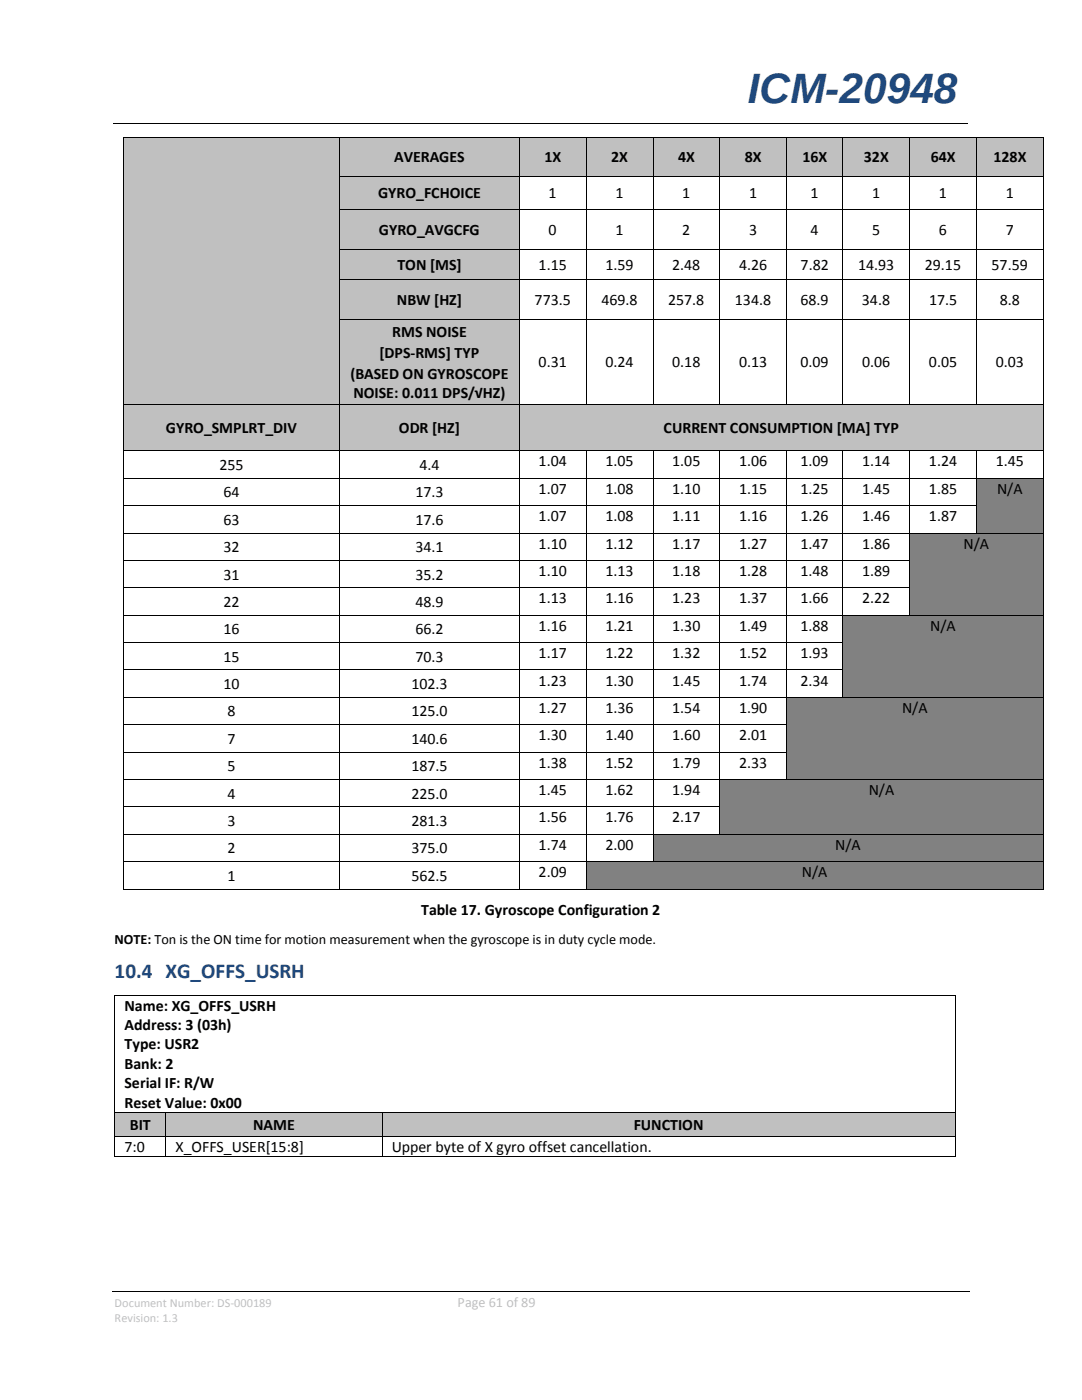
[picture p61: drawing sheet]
<svg xmlns="http://www.w3.org/2000/svg" width="216mm" height="279mm" viewBox="0 0 216 279" stroke-linecap="round" stroke-linejoin="round" font-family="sans-serif">
<defs><g id="words">
<text font-size="8.5" fill="#1f497d" x="149.2" y="20.6">ICM-20948</text>
<text font-size="4.2" fill="#1f497d" x="22.9" y="195.2">10.4 XG_OFFS_USRH</text>
<g font-size="3.2">
<text x="78.7" y="32.4">AVERAGES</text>
<text x="108.6" y="32.4">1X</text>
<text x="122" y="32.4">2X</text>
<text x="135.3" y="32.4">4X</text>
<text x="148.6" y="32.4">8X</text>
<text x="160.1" y="32.4">16X</text>
<text x="172.4" y="32.4">32X</text>
<text x="185.7" y="32.4">64X</text>
<text x="198.2" y="32.4">128X</text>
<text x="75.4" y="39.6">GYRO_FCHOICE</text>
<text x="109.5" y="39.5">1</text>
<text x="122.8" y="39.5">1</text>
<text x="136.1" y="39.5">1</text>
<text x="149.5" y="39.5">1</text>
<text x="161.8" y="39.5">1</text>
<text x="174" y="39.5">1</text>
<text x="187.4" y="39.5">1</text>
<text x="200.7" y="39.5">1</text>
<text x="75.6" y="46.9">GYRO_AVGCFG</text>
<text x="109.5" y="46.9">0</text>
<text x="122.8" y="46.9">1</text>
<text x="136.1" y="46.9">2</text>
<text x="149.5" y="46.9">3</text>
<text x="161.8" y="46.9">4</text>
<text x="174" y="46.9">5</text>
<text x="187.4" y="46.9">6</text>
<text x="200.7" y="46.9">7</text>
<text x="79.3" y="53.9">TON [MS]</text>
<text x="107.5" y="53.9">1.15</text>
<text x="120.8" y="53.9">1.59</text>
<text x="134.1" y="53.9">2.48</text>
<text x="147.5" y="53.9">4.26</text>
<text x="159.8" y="53.9">7.82</text>
<text x="171.2" y="53.9">14.93</text>
<text x="184.5" y="53.9">29.15</text>
<text x="197.9" y="53.9">57.59</text>
<text x="79.2" y="60.9">NBW [HZ]</text>
<text x="106.7" y="60.8">773.5</text>
<text x="120" y="60.8">469.8</text>
<text x="133.3" y="60.8">257.8</text>
<text x="146.6" y="60.8">134.8</text>
<text x="159.7" y="60.8">68.9</text>
<text x="172" y="60.8">34.8</text>
<text x="185.4" y="60.8">17.5</text>
<text x="199.5" y="60.8">8.8</text>
<text x="75.7" y="71.4">[DPS-RMS] TYP</text>
<text x="78.3" y="67.2">RMS NOISE</text>
<text x="69.9" y="75.6">(BASED ON GYROSCOPE</text>
<text x="107.5" y="73.3">0.31</text>
<text x="120.8" y="73.3">0.24</text>
<text x="134.1" y="73.3">0.18</text>
<text x="147.5" y="73.3">0.13</text>
<text x="159.7" y="73.3">0.09</text>
<text x="172" y="73.3">0.06</text>
<text x="185.4" y="73.3">0.05</text>
<text x="198.7" y="73.3">0.03</text>
<text x="70.5" y="79.5">NOISE: 0.011 DPS/√HZ)</text>
<text x="33.1" y="86.5">GYRO_SMPLRT_DIV</text>
<text x="79.6" y="86.5">ODR [HZ]</text>
<text x="132.4" y="86.5">CURRENT CONSUMPTION [MA] TYP</text>
<text x="43.8" y="93.8">255</text>
<text x="83.7" y="93.8">4.4</text>
<text x="107.5" y="93">1.04</text>
<text x="120.8" y="93">1.05</text>
<text x="134.1" y="93">1.05</text>
<text x="147.5" y="93">1.06</text>
<text x="159.7" y="93">1.09</text>
<text x="172" y="93">1.14</text>
<text x="185.4" y="93">1.24</text>
<text x="198.7" y="93">1.45</text>
<text x="44.6" y="99.2">64</text>
<text x="82.9" y="99.2">17.3</text>
<text x="107.5" y="98.5">1.07</text>
<text x="120.8" y="98.5">1.08</text>
<text x="134.1" y="98.5">1.10</text>
<text x="147.5" y="98.5">1.15</text>
<text x="159.7" y="98.5">1.25</text>
<text x="172" y="98.5">1.45</text>
<text x="185.4" y="98.5">1.85</text>
<text x="199" y="98.5">N/A</text>
<text x="44.6" y="104.7">63</text>
<text x="82.9" y="104.7">17.6</text>
<text x="107.5" y="104">1.07</text>
<text x="120.8" y="104">1.08</text>
<text x="134.1" y="104">1.11</text>
<text x="147.5" y="104">1.16</text>
<text x="159.7" y="104">1.26</text>
<text x="172" y="104">1.46</text>
<text x="185.4" y="104">1.87</text>
<text x="44.6" y="110.2">32</text>
<text x="82.9" y="110.2">34.1</text>
<text x="107.5" y="109.5">1.10</text>
<text x="120.8" y="109.5">1.12</text>
<text x="134.1" y="109.5">1.17</text>
<text x="147.5" y="109.5">1.27</text>
<text x="159.7" y="109.5">1.47</text>
<text x="172" y="109.5">1.86</text>
<text x="192.3" y="109.5">N/A</text>
<text x="44.6" y="115.7">31</text>
<text x="82.9" y="115.7">35.2</text>
<text x="107.5" y="114.9">1.10</text>
<text x="120.8" y="114.9">1.13</text>
<text x="134.1" y="114.9">1.18</text>
<text x="147.5" y="114.9">1.28</text>
<text x="159.7" y="114.9">1.48</text>
<text x="172" y="114.9">1.89</text>
<text x="44.6" y="121.1">22</text>
<text x="82.9" y="121.1">48.9</text>
<text x="107.5" y="120.4">1.13</text>
<text x="107.5" y="125.9">1.16</text>
<text x="120.8" y="120.4">1.16</text>
<text x="120.8" y="125.9">1.21</text>
<text x="134.1" y="120.4">1.23</text>
<text x="134.1" y="125.9">1.30</text>
<text x="147.5" y="120.4">1.37</text>
<text x="147.5" y="125.9">1.49</text>
<text x="159.7" y="120.4">1.66</text>
<text x="159.7" y="125.9">1.88</text>
<text x="172" y="120.4">2.22</text>
<text x="185.6" y="125.9">N/A</text>
<text x="44.6" y="126.6">16</text>
<text x="82.9" y="126.6">66.2</text>
<text x="107.5" y="131.3">1.17</text>
<text x="120.8" y="131.3">1.22</text>
<text x="134.1" y="131.3">1.32</text>
<text x="147.5" y="131.3">1.52</text>
<text x="159.7" y="131.3">1.93</text>
<text x="44.6" y="132">15</text>
<text x="44.6" y="137.5">10</text>
<text x="82.1" y="137.5">102.3</text>
<text x="82.9" y="132">70.3</text>
<text x="107.5" y="136.8">1.23</text>
<text x="120.8" y="136.8">1.30</text>
<text x="134.1" y="136.8">1.45</text>
<text x="147.5" y="136.8">1.74</text>
<text x="159.7" y="136.8">2.34</text>
<text x="45.4" y="143">8</text>
<text x="82.1" y="143">125.0</text>
<text x="107.5" y="142.3">1.27</text>
<text x="120.8" y="142.3">1.36</text>
<text x="134.1" y="142.3">1.54</text>
<text x="147.5" y="142.3">1.90</text>
<text x="180" y="142.3">N/A</text>
<text x="45.4" y="148.5">7</text>
<text x="82.1" y="148.5">140.6</text>
<text x="107.5" y="147.7">1.30</text>
<text x="120.8" y="147.7">1.40</text>
<text x="134.1" y="147.7">1.60</text>
<text x="147.5" y="147.7">2.01</text>
<text x="45.4" y="153.9">5</text>
<text x="82.1" y="153.9">187.5</text>
<text x="107.5" y="153.2">1.38</text>
<text x="120.8" y="153.2">1.52</text>
<text x="134.1" y="153.2">1.79</text>
<text x="147.5" y="153.2">2.33</text>
<text x="45.4" y="159.4">4</text>
<text x="82.1" y="159.4">225.0</text>
<text x="107.5" y="158.7">1.45</text>
<text x="120.8" y="158.7">1.62</text>
<text x="134.1" y="158.7">1.94</text>
<text x="173.4" y="158.7">N/A</text>
<text x="45.4" y="164.8">3</text>
<text x="82.1" y="164.8">281.3</text>
<text x="107.5" y="164.1">1.56</text>
<text x="120.8" y="164.1">1.76</text>
<text x="134.1" y="164.1">2.17</text>
<text x="45.4" y="170.3">2</text>
<text x="82.1" y="170.3">375.0</text>
<text x="107.5" y="169.6">1.74</text>
<text x="120.8" y="169.6">2.00</text>
<text x="166.7" y="169.6">N/A</text>
<text x="45.4" y="175.8">1</text>
<text x="82.1" y="175.8">562.5</text>
<text x="107.5" y="175.1">2.09</text>
<text x="160" y="175.1">N/A</text>
<text x="84" y="182.7">Table 17. Gyroscope Configuration 2</text>
<text x="24.8" y="201.7">Name: XG_OFFS_USRH</text>
<text x="24.8" y="205.6">Address: 3 (03h)</text>
<text x="24.8" y="209.4">Type: USR2</text>
<text x="24.8" y="213.3">Bank: 2</text>
<text x="24.8" y="217.2">Serial IF: R/W</text>
<text x="24.8" y="221.1">Reset Value: 0x00</text>
<text x="25.9" y="225.5">BIT</text>
<text x="50.5" y="225.5">NAME</text>
<text x="126.4" y="225.5">FUNCTION</text>
<text x="24.8" y="229.9">7:0</text>
<text x="35" y="229.9">X_OFFS_USER[15:8]</text>
<text x="78.2" y="229.9">Upper byte of X gyro offset cancellation.</text>
</g>
<text font-size="2.8" x="22.9" y="188.3">NOTE: Ton is the ON time for motion measurement when the gyroscope is in duty cycle mode.</text>
<text font-size="2.8" fill="#c0c0c0" x="91.3" y="260.8">Page 61 of 89</text>
<g font-size="2.5" fill="#c0c0c0">
<text x="22.9" y="260.8">Document Number: DS-000189</text>
<text x="22.9" y="263.9">Revision: 1.3</text>
</g>
</g></defs>
<path d="M22.6 24.6h170.4M22.4 257.7h171.1" fill="none" stroke="#000" stroke-width=".2"/>
<path d="M87.5 24.6h.2v.1h-.2z" fill="#000"/>
<g fill="#c0c0c0">
<path d="M24.7 27.4h43v53.3h-43z" fill-rule="evenodd"/>
<path d="M67.9 27.4h35.6v7.7h-35.6z" fill-rule="evenodd"/>
<path d="M69.7 29h32v4.6h-32z" fill-rule="evenodd"/>
<path d="M103.7 27.4h13.2v7.7h-13.2z" fill-rule="evenodd"/>
<path d="M105.5 29h9.6v4.6h-9.6z" fill-rule="evenodd"/>
<path d="M117.1 27.4h13.1v7.7h-13.1z" fill-rule="evenodd"/>
<path d="M118.9 29h9.5v4.6h-9.5z" fill-rule="evenodd"/>
<path d="M130.4 27.4h13.2v7.7h-13.2z" fill-rule="evenodd"/>
<path d="M132.2 29h9.5v4.6h-9.5z" fill-rule="evenodd"/>
<path d="M143.7 27.4h13.2v7.7h-13.2z" fill-rule="evenodd"/>
<path d="M145.5 29h9.6v4.6h-9.6z" fill-rule="evenodd"/>
<path d="M157.1 27.4h11v7.7h-11z" fill-rule="evenodd"/>
<path d="M158.9 29h7.4v4.6h-7.4z" fill-rule="evenodd"/>
<path d="M168.3 27.4h13.1v7.7h-13.1z" fill-rule="evenodd"/>
<path d="M170.1 29h9.5v4.6h-9.5z" fill-rule="evenodd"/>
<path d="M181.6 27.4h13.2v7.7h-13.2z" fill-rule="evenodd"/>
<path d="M183.4 29h9.6v4.6h-9.6z" fill-rule="evenodd"/>
<path d="M194.9 27.4h13.2v7.7h-13.2z" fill-rule="evenodd"/>
<path d="M196.8 29h9.5v4.6h-9.5z" fill-rule="evenodd"/>
</g>
<path d="M26.5 74.9h39.4v5.8h-39.4z" fill="#c0c0c0"/>
<path d="M24.5 27.3h.2v.1h-.2zM67.7 27.3h.2v.1h-.2zM103.5 27.3h.2v.1h-.2zM116.9 27.3h.2v.1h-.2zM130.2 27.3h.2v.1h-.2zM143.6 27.3h.1v.1h-.1zM156.9 27.3h.2v.1h-.2zM168.1 27.3h.2v.1h-.2zM181.4 27.3h.2v.1h-.2zM194.8 27.3h.1v.1h-.1zM208.1 27.3h.2v.1h-.2z" fill="#000"/>
<g fill="none" stroke="#000" stroke-width=".2">
<path d="M24.6 27.4v7.7M24.7 27.3h43M67.8 27.4v7.7M67.9 27.3h35.6M103.6 27.4v7.7M103.7 27.3h13.2M117 27.4v7.7M117.1 27.3h13.1M130.3 27.4v7.7M130.4 27.3h13.2M143.6 27.4v7.7M143.7 27.3h13.2"/>
<path d="M157 27.4v7.7M157.1 27.3h11M168.2 27.4v7.7M168.3 27.3h13.1M181.5 27.4v7.7M181.6 27.3h13.2M194.9 27.4v7.7M194.9 27.3h13.2M208.2 27.4v7.7"/>
</g>
<g fill="#c0c0c0">
<path d="M67.9 35.3h35.6v6.4h-35.6z" fill-rule="evenodd"/>
<path d="M69.7 36.2h32v4.6h-32z" fill-rule="evenodd"/>
</g>
<path d="M24.5 35.1h.2v.2h-.2zM67.7 35.1h.2v.2h-.2zM103.5 35.1h.2v.2h-.2zM116.9 35.1h.2v.2h-.2zM130.2 35.1h.2v.2h-.2zM143.6 35.1h.1v.2h-.1zM156.9 35.1h.2v.2h-.2zM168.1 35.1h.2v.2h-.2zM181.4 35.1h.2v.2h-.2zM194.8 35.1h.1v.2h-.1zM208.1 35.1h.2v.2h-.2z" fill="#000"/>
<g fill="none" stroke="#000" stroke-width=".2">
<path d="M24.6 35.3v6.4M67.8 35.3v6.4M67.9 35.2h35.6M103.6 35.3v6.4M103.7 35.2h13.2M117 35.3v6.4M117.1 35.2h13.1M130.3 35.3v6.4M130.4 35.2h13.2M143.6 35.3v6.4M143.7 35.2h13.2M157 35.3v6.4"/>
<path d="M157.1 35.2h11M168.2 35.3v6.4M168.3 35.2h13.1M181.5 35.3v6.4M181.6 35.2h13.2M194.9 35.3v6.4M194.9 35.2h13.2M208.2 35.3v6.4"/>
</g>
<g fill="#c0c0c0">
<path d="M67.9 41.8h35.6v8h-35.6z" fill-rule="evenodd"/>
<path d="M69.7 43.5h32v4.6h-32z" fill-rule="evenodd"/>
</g>
<path d="M24.5 41.7h.2v.1h-.2zM67.7 41.7h.2v.1h-.2zM103.5 41.7h.2v.1h-.2zM116.9 41.7h.2v.1h-.2zM130.2 41.7h.2v.1h-.2zM143.6 41.7h.1v.1h-.1zM156.9 41.7h.2v.1h-.2zM168.1 41.7h.2v.1h-.2zM181.4 41.7h.2v.1h-.2zM194.8 41.7h.1v.1h-.1zM208.1 41.7h.2v.1h-.2z" fill="#000"/>
<g fill="none" stroke="#000" stroke-width=".2">
<path d="M24.6 41.8v8M67.8 41.8v8M67.9 41.7h35.6M103.6 41.8v8M103.7 41.7h13.2M117 41.8v8M117.1 41.7h13.1M130.3 41.8v8M130.4 41.7h13.2M143.6 41.8v8M143.7 41.7h13.2M157 41.8v8"/>
<path d="M157.1 41.7h11M168.2 41.8v8M168.3 41.7h13.1M181.5 41.8v8M181.6 41.7h13.2M194.9 41.8v8M194.9 41.7h13.2M208.2 41.8v8"/>
</g>
<g fill="#c0c0c0">
<path d="M67.9 50h35.6v5.8h-35.6z" fill-rule="evenodd"/>
<path d="M69.7 50.5h32v4.7h-32z" fill-rule="evenodd"/>
</g>
<path d="M24.5 49.8h.2v.2h-.2zM67.7 49.8h.2v.2h-.2zM103.5 49.8h.2v.2h-.2zM116.9 49.8h.2v.2h-.2zM130.2 49.8h.2v.2h-.2zM143.6 49.8h.1v.2h-.1zM156.9 49.8h.2v.2h-.2zM168.1 49.8h.2v.2h-.2zM181.4 49.8h.2v.2h-.2zM194.8 49.8h.1v.2h-.1zM208.1 49.8h.2v.2h-.2z" fill="#000"/>
<g fill="none" stroke="#000" stroke-width=".2">
<path d="M24.6 50v5.8M67.8 50v5.8M67.9 49.9h35.6M103.6 50v5.8M103.7 49.9h13.2M117 50v5.8M117.1 49.9h13.1M130.3 50v5.8M130.4 49.9h13.2M143.6 50v5.8M143.7 49.9h13.2M157 50v5.8"/>
<path d="M157.1 49.9h11M168.2 50v5.8M168.3 49.9h13.1M181.5 50v5.8M181.6 49.9h13.2M194.9 50v5.8M194.9 49.9h13.2M208.2 50v5.8"/>
</g>
<g fill="#c0c0c0">
<path d="M67.9 55.9h35.6v7.7h-35.6z" fill-rule="evenodd"/>
<path d="M69.7 57.5h32v4.6h-32z" fill-rule="evenodd"/>
</g>
<path d="M24.5 55.8h.2v.1h-.2zM67.7 55.8h.2v.1h-.2zM103.5 55.8h.2v.1h-.2zM116.9 55.8h.2v.1h-.2zM130.2 55.8h.2v.1h-.2zM143.6 55.8h.1v.1h-.1zM156.9 55.8h.2v.1h-.2zM168.1 55.8h.2v.1h-.2zM181.4 55.8h.2v.1h-.2zM194.8 55.8h.1v.1h-.1zM208.1 55.8h.2v.1h-.2z" fill="#000"/>
<g fill="none" stroke="#000" stroke-width=".2">
<path d="M24.6 55.9v7.7M67.8 55.9v7.7M67.9 55.8h35.6M103.6 55.9v7.7M103.7 55.8h13.2M117 55.9v7.7M117.1 55.8h13.1M130.3 55.9v7.7M130.4 55.8h13.2M143.6 55.9v7.7M143.7 55.8h13.2M157 55.9v7.7"/>
<path d="M157.1 55.8h11M168.2 55.9v7.7M168.3 55.8h13.1M181.5 55.9v7.7M181.6 55.8h13.2M194.9 55.9v7.7M194.9 55.8h13.2M208.2 55.9v7.7"/>
</g>
<g fill="#c0c0c0">
<path d="M67.9 63.8h35.6v16.9h-35.6z" fill-rule="evenodd"/>
<path d="M69.7 68.4h32v4.2h-32z" fill-rule="evenodd"/>
<path d="M69.7 72.6h32v3.9h-32z" fill-rule="evenodd"/>
</g>
<g fill="#c0c0c0">
<path d="M69.7 63.8h32v4.6h-32z"/>
<path d="M69.7 76.5h32v4.2h-32z"/>
</g>
<path d="M24.5 63.6h.2v.2h-.2zM67.7 63.6h.2v.2h-.2zM103.5 63.6h.2v.2h-.2zM116.9 63.6h.2v.2h-.2zM130.2 63.6h.2v.2h-.2zM143.6 63.6h.1v.2h-.1zM156.9 63.6h.2v.2h-.2zM168.1 63.6h.2v.2h-.2zM181.4 63.6h.2v.2h-.2zM194.8 63.6h.1v.2h-.1zM208.1 63.6h.2v.2h-.2z" fill="#000"/>
<g fill="none" stroke="#000" stroke-width=".2">
<path d="M24.6 63.8v16.9M67.8 63.8v16.9M67.9 63.7h35.6M103.6 63.8v16.9M103.7 63.7h13.2M117 63.8v16.9M117.1 63.7h13.1M130.3 63.8v16.9M130.4 63.7h13.2M143.6 63.8v16.9M143.7 63.7h13.2M157 63.8v16.9"/>
<path d="M157.1 63.7h11M168.2 63.8v16.9M168.3 63.7h13.1M181.5 63.8v16.9M181.6 63.7h13.2M194.9 63.8v16.9M194.9 63.7h13.2M208.2 63.8v16.9"/>
</g>
<g fill="#c0c0c0">
<path d="M24.7 80.9h43v9h-43z" fill-rule="evenodd"/>
<path d="M26.5 83.1h39.4v4.6h-39.4z" fill-rule="evenodd"/>
<path d="M67.9 80.9h35.6v9h-35.6z" fill-rule="evenodd"/>
<path d="M69.7 83.1h32v4.6h-32z" fill-rule="evenodd"/>
<path d="M103.7 80.9h104.4v9h-104.4z" fill-rule="evenodd"/>
<path d="M105.5 83.1h100.8v4.6h-100.8z" fill-rule="evenodd"/>
</g>
<g fill="#000">
<path d="M24.5 80.7h.2v.2h-.2zM24.5 89.9h.2v.1h-.2zM67.7 80.7h.2v.2h-.2zM67.7 89.9h.2v.1h-.2zM103.5 80.7h.2v.2h-.2zM103.5 89.9h.2v.1h-.2zM116.9 80.7h.2v.2h-.2zM116.9 89.9h.2v.1h-.2zM130.2 80.7h.2v.2h-.2zM130.2 89.9h.2v.1h-.2zM143.6 80.7h.1v.2h-.1zM143.6 89.9h.1v.1h-.1z"/>
<path d="M156.9 80.7h.2v.2h-.2zM156.9 89.9h.2v.1h-.2zM168.1 80.7h.2v.2h-.2zM168.1 89.9h.2v.1h-.2zM181.4 80.7h.2v.2h-.2zM181.4 89.9h.2v.1h-.2zM194.8 80.7h.1v.2h-.1zM194.8 89.9h.1v.1h-.1zM208.1 80.7h.2v.2h-.2zM208.1 89.9h.2v.1h-.2z"/>
</g>
<g fill="none" stroke="#000" stroke-width=".2">
<path d="M24.6 80.9v9M24.6 90v5.3M24.7 80.8h43M24.7 90h43M67.8 80.9v9M67.8 90v5.3M67.9 80.8h35.6M67.9 90h35.6M103.6 80.9v9M103.6 90v5.3M103.7 80.8h13.2M103.7 90h13.2"/>
<path d="M117 90v5.3M117.1 80.8h13.1M117.1 90h13.1M130.3 90v5.3M130.4 80.8h13.2M130.4 90h13.2M143.6 90v5.3M143.7 80.8h13.2M143.7 90h13.2M157 90v5.3M157.1 80.8h11M157.1 90h11"/>
<path d="M168.2 90v5.3M168.3 80.8h13.1M168.3 90h13.1M181.5 90v5.3M181.6 80.8h13.2M181.6 90h13.2M194.9 90v5.3M194.9 80.8h13.2M194.9 90h13.2M208.2 80.9v9M208.2 90v5.3"/>
</g>
<path d="M194.9 95.5h13.2v10.8h-13.2z" fill-rule="evenodd" fill="#818181"/>
<path d="M196.8 95.5h9.5v3.9h-9.5z" fill="#818181"/>
<g fill="#000">
<path d="M24.5 95.3h.2v.2h-.2zM67.7 95.3h.2v.2h-.2zM103.5 95.3h.2v.2h-.2zM116.9 95.3h.2v.2h-.2zM130.2 95.3h.2v.2h-.2zM143.6 95.3h.1v.2h-.1zM156.9 95.3h.2v.2h-.2zM168.1 95.3h.2v.2h-.2zM181.4 95.3h.2v.2h-.2zM194.8 95.3h.1v.2h-.1zM208.1 95.3h.2v.2h-.2zM24.5 100.8h.2v.2h-.2z"/>
<path d="M67.7 100.8h.2v.2h-.2zM103.5 100.8h.2v.2h-.2zM116.9 100.8h.2v.2h-.2zM130.2 100.8h.2v.2h-.2zM143.6 100.8h.1v.2h-.1zM156.9 100.8h.2v.2h-.2zM168.1 100.8h.2v.2h-.2zM181.4 100.8h.2v.2h-.2zM194.8 100.8h.1v.2h-.1zM208.1 100.8h.2v.2h-.2z"/>
</g>
<g fill="none" stroke="#000" stroke-width=".2">
<path d="M24.6 95.5v5.3M24.7 95.4h43M67.8 95.5v5.3M67.9 95.4h35.6M103.6 95.5v5.3M103.7 95.4h13.2M117 95.5v5.3M117.1 95.4h13.1M130.3 95.5v5.3M130.4 95.4h13.2M143.6 95.5v5.3M143.7 95.4h13.2"/>
<path d="M157 95.5v5.3M157.1 95.4h11M168.2 95.5v5.3M168.3 95.4h13.1M181.5 95.5v5.3M181.6 95.4h13.2M194.9 95.5v5.3M194.9 95.4h13.2M208.2 95.5v5.3M24.6 101v5.3M24.7 100.9h43M67.8 101v5.3"/>
<path d="M67.9 100.9h35.6M103.6 101v5.3M103.7 100.9h13.2M117 101v5.3M117.1 100.9h13.1M130.3 101v5.3M130.4 100.9h13.2M143.6 101v5.3M143.7 100.9h13.2M157 101v5.3M157.1 100.9h11M168.2 101v5.3"/>
<path d="M168.3 100.9h13.1M181.5 101v5.3M181.6 100.9h13.2M194.9 101v5.3M208.2 101v5.3"/>
</g>
<path d="M181.6 106.5h26.5v16.2h-26.5z" fill-rule="evenodd" fill="#818181"/>
<path d="M183.4 106.5h22.9v3.8h-22.9z" fill="#818181"/>
<g fill="#000">
<path d="M24.5 106.3h.2v.2h-.2zM24.5 111.8h.2v.1h-.2zM24.5 117.2h.2v.2h-.2zM67.7 106.3h.2v.2h-.2zM67.7 111.8h.2v.1h-.2zM67.7 117.2h.2v.2h-.2zM103.5 106.3h.2v.2h-.2zM103.5 111.8h.2v.1h-.2zM103.5 117.2h.2v.2h-.2zM116.9 106.3h.2v.2h-.2zM116.9 111.8h.2v.1h-.2zM116.9 117.2h.2v.2h-.2z"/>
<path d="M130.2 106.3h.2v.2h-.2zM130.2 111.8h.2v.1h-.2zM130.2 117.2h.2v.2h-.2zM143.6 106.3h.1v.2h-.1zM143.6 111.8h.1v.1h-.1zM143.6 117.2h.1v.2h-.1zM156.9 106.3h.2v.2h-.2zM156.9 111.8h.2v.1h-.2zM156.9 117.2h.2v.2h-.2zM168.1 106.3h.2v.2h-.2zM168.1 111.8h.2v.1h-.2zM168.1 117.2h.2v.2h-.2z"/>
<path d="M181.4 106.3h.2v.2h-.2zM181.4 111.8h.2v.1h-.2zM181.4 117.2h.2v.2h-.2zM194.8 106.3h.1v.2h-.1zM208.1 106.3h.2v.2h-.2zM208.1 111.8h.2v.1h-.2zM208.1 117.2h.2v.2h-.2z"/>
</g>
<g fill="none" stroke="#000" stroke-width=".2">
<path d="M24.6 106.5v5.3M24.6 111.9v5.3M24.6 117.4v5.3M24.7 106.4h43M24.7 111.8h43M24.7 117.3h43M67.8 106.5v5.3M67.8 111.9v5.3M67.8 117.4v5.3M67.9 106.4h35.6M67.9 111.8h35.6M67.9 117.3h35.6"/>
<path d="M103.6 106.5v5.3M103.6 111.9v5.3M103.6 117.4v5.3M103.7 106.4h13.2M103.7 111.8h13.2M103.7 117.3h13.2M117 106.5v5.3M117 111.9v5.3M117 117.4v5.3M117.1 106.4h13.1M117.1 111.8h13.1M117.1 117.3h13.1"/>
<path d="M130.3 106.5v5.3M130.3 111.9v5.3M130.3 117.4v5.3M130.4 106.4h13.2M130.4 111.8h13.2M130.4 117.3h13.2M143.6 106.5v5.3M143.6 111.9v5.3M143.6 117.4v5.3M143.7 106.4h13.2M143.7 111.8h13.2M143.7 117.3h13.2"/>
<path d="M157 106.5v5.3M157 111.9v5.3M157 117.4v5.3M157.1 106.4h11M157.1 111.8h11M157.1 117.3h11M168.2 106.5v5.3M168.2 111.9v5.3M168.2 117.4v5.3M168.3 106.4h13.1M168.3 111.8h13.1M168.3 117.3h13.1"/>
<path d="M181.5 106.5v5.3M181.5 111.9v5.3M181.5 117.4v5.3M181.6 106.4h13.2M194.9 106.4h13.2M208.2 106.5v5.3M208.2 111.9v5.3M208.2 117.4v5.3"/>
</g>
<path d="M168.3 122.9h39.8v16.2h-39.8z" fill-rule="evenodd" fill="#818181"/>
<path d="M170.1 122.9h36.2v3.8h-36.2z" fill="#818181"/>
<g fill="#000">
<path d="M24.5 122.7h.2v.2h-.2zM24.5 128.1h.2v.2h-.2zM24.5 133.6h.2v.2h-.2zM67.7 122.7h.2v.2h-.2zM67.7 128.1h.2v.2h-.2zM67.7 133.6h.2v.2h-.2zM103.5 122.7h.2v.2h-.2zM103.5 128.1h.2v.2h-.2zM103.5 133.6h.2v.2h-.2zM116.9 122.7h.2v.2h-.2zM116.9 128.1h.2v.2h-.2zM116.9 133.6h.2v.2h-.2z"/>
<path d="M130.2 122.7h.2v.2h-.2zM130.2 128.1h.2v.2h-.2zM130.2 133.6h.2v.2h-.2zM143.6 122.7h.1v.2h-.1zM143.6 128.1h.1v.2h-.1zM143.6 133.6h.1v.2h-.1zM156.9 122.7h.2v.2h-.2zM156.9 128.1h.2v.2h-.2zM156.9 133.6h.2v.2h-.2zM168.1 122.7h.2v.2h-.2zM168.1 128.1h.2v.2h-.2zM168.1 133.6h.2v.2h-.2z"/>
<path d="M181.4 122.7h.2v.2h-.2zM208.1 122.7h.2v.2h-.2zM208.1 128.1h.2v.2h-.2zM208.1 133.6h.2v.2h-.2z"/>
</g>
<g fill="none" stroke="#000" stroke-width=".2">
<path d="M24.6 122.9v5.2M24.6 128.3v5.3M24.6 133.8v5.3M24.7 122.8h43M24.7 128.2h43M24.7 133.7h43M67.8 122.9v5.2M67.8 128.3v5.3M67.8 133.8v5.3M67.9 122.8h35.6M67.9 128.2h35.6M67.9 133.7h35.6"/>
<path d="M103.6 122.9v5.2M103.6 128.3v5.3M103.6 133.8v5.3M103.7 122.8h13.2M103.7 128.2h13.2M103.7 133.7h13.2M117 122.9v5.2M117 128.3v5.3M117 133.8v5.3M117.1 122.8h13.1M117.1 128.2h13.1M117.1 133.7h13.1"/>
<path d="M130.3 122.9v5.2M130.3 128.3v5.3M130.3 133.8v5.3M130.4 122.8h13.2M130.4 128.2h13.2M130.4 133.7h13.2M143.6 122.9v5.2M143.6 128.3v5.3M143.6 133.8v5.3M143.7 122.8h13.2M143.7 128.2h13.2M143.7 133.7h13.2"/>
<path d="M157 122.9v5.2M157 128.3v5.3M157 133.8v5.3M157.1 122.8h11M157.1 128.2h11M157.1 133.7h11M168.2 122.9v5.2M168.2 128.3v5.3M168.2 133.8v5.3M168.3 122.8h13.1M181.6 122.8h26.5M208.2 122.9v5.2"/>
<path d="M208.2 128.3v5.3M208.2 133.8v5.3"/>
</g>
<path d="M157.1 139.3h51v16.2h-51z" fill-rule="evenodd" fill="#818181"/>
<path d="M158.9 139.3h47.4v3.8h-47.4z" fill="#818181"/>
<g fill="#000">
<path d="M24.5 139.1h.2v.2h-.2zM67.7 139.1h.2v.2h-.2zM103.5 139.1h.2v.2h-.2zM116.9 139.1h.2v.2h-.2zM130.2 139.1h.2v.2h-.2zM143.6 139.1h.1v.2h-.1zM156.9 139.1h.2v.2h-.2zM168.1 139.1h.2v.2h-.2zM208.1 139.1h.2v.2h-.2zM24.5 144.6h.2v.1h-.2zM24.5 150h.2v.2h-.2zM67.7 144.6h.2v.1h-.2z"/>
<path d="M67.7 150h.2v.2h-.2zM103.5 144.6h.2v.1h-.2zM103.5 150h.2v.2h-.2zM116.9 144.6h.2v.1h-.2zM116.9 150h.2v.2h-.2zM130.2 144.6h.2v.1h-.2zM130.2 150h.2v.2h-.2zM143.6 144.6h.1v.1h-.1zM143.6 150h.1v.2h-.1zM156.9 144.6h.2v.1h-.2zM156.9 150h.2v.2h-.2zM208.1 144.6h.2v.1h-.2z"/>
<path d="M208.1 150h.2v.2h-.2z"/>
</g>
<g fill="none" stroke="#000" stroke-width=".2">
<path d="M24.6 139.3v5.3M24.7 139.2h43M67.8 139.3v5.3M67.9 139.2h35.6M103.6 139.3v5.3M103.7 139.2h13.2M117 139.3v5.3M117.1 139.2h13.1M130.3 139.3v5.3M130.4 139.2h13.2M143.6 139.3v5.3M143.7 139.2h13.2"/>
<path d="M157 139.3v5.3M157.1 139.2h11M168.3 139.2h39.8M208.2 139.3v5.3M24.6 144.7v5.3M24.6 150.2v5.3M24.7 144.7h43M24.7 150.1h43M67.8 144.7v5.3M67.8 150.2v5.3M67.9 144.7h35.6M67.9 150.1h35.6"/>
<path d="M103.6 144.7v5.3M103.6 150.2v5.3M103.7 144.7h13.2M103.7 150.1h13.2M117 144.7v5.3M117 150.2v5.3M117.1 144.7h13.1M117.1 150.1h13.1M130.3 144.7v5.3M130.3 150.2v5.3M130.4 144.7h13.2M130.4 150.1h13.2"/>
<path d="M143.6 144.7v5.3M143.6 150.2v5.3M143.7 144.7h13.2M143.7 150.1h13.2M157 144.7v5.3M157 150.2v5.3M208.2 144.7v5.3M208.2 150.2v5.3"/>
</g>
<path d="M143.7 155.7h64.4v10.7h-64.4z" fill-rule="evenodd" fill="#818181"/>
<path d="M145.5 155.7h60.8v3.9h-60.8z" fill="#818181"/>
<g fill="#000">
<path d="M24.5 155.5h.2v.2h-.2zM67.7 155.5h.2v.2h-.2zM103.5 155.5h.2v.2h-.2zM116.9 155.5h.2v.2h-.2zM130.2 155.5h.2v.2h-.2zM143.6 155.5h.1v.2h-.1zM156.9 155.5h.2v.2h-.2zM208.1 155.5h.2v.2h-.2zM24.5 161h.2v.1h-.2zM67.7 161h.2v.1h-.2zM103.5 161h.2v.1h-.2zM116.9 161h.2v.1h-.2z"/>
<path d="M130.2 161h.2v.1h-.2zM143.6 161h.1v.1h-.1zM208.1 161h.2v.1h-.2z"/>
</g>
<g fill="none" stroke="#000" stroke-width=".2">
<path d="M24.6 155.7v5.3M24.7 155.6h43M67.8 155.7v5.3M67.9 155.6h35.6M103.6 155.7v5.3M103.7 155.6h13.2M117 155.7v5.3M117.1 155.6h13.1M130.3 155.7v5.3M130.4 155.6h13.2M143.6 155.7v5.3M143.7 155.6h13.2"/>
<path d="M157.1 155.6h51M208.2 155.7v5.3M24.6 161.1v5.3M24.7 161h43M67.8 161.1v5.3M67.9 161h35.6M103.6 161.1v5.3M103.7 161h13.2M117 161.1v5.3M117.1 161h13.1M130.3 161.1v5.3M130.4 161h13.2"/>
<path d="M143.6 161.1v5.3M208.2 161.1v5.3"/>
</g>
<path d="M130.4 166.6h77.7v5.3h-77.7z" fill-rule="evenodd" fill="#818181"/>
<path d="M132.2 166.6h74.1v3.9h-74.1z" fill="#818181"/>
<path d="M24.5 166.4h.2v.2h-.2zM67.7 166.4h.2v.2h-.2zM103.5 166.4h.2v.2h-.2zM116.9 166.4h.2v.2h-.2zM130.2 166.4h.2v.2h-.2zM143.6 166.4h.1v.2h-.1zM208.1 166.4h.2v.2h-.2z" fill="#000"/>
<path d="M24.6 166.6v5.3M24.7 166.5h43M67.8 166.6v5.3M67.9 166.5h35.6M103.6 166.6v5.3M103.7 166.5h13.2M117 166.6v5.3M117.1 166.5h13.1M130.3 166.6v5.3M130.4 166.5h13.2M143.7 166.5h64.4M208.2 166.6v5.3" fill="none" stroke="#000" stroke-width=".2"/>
<path d="M117.1 172.1h91v5.3h-91z" fill-rule="evenodd" fill="#818181"/>
<path d="M118.9 172.1h87.4v3.8h-87.4z" fill="#818181"/>
<g fill="#000">
<path d="M24.5 171.9h.2v.2h-.2zM24.5 177.4h.2v.1h-.2zM67.7 171.9h.2v.2h-.2zM67.7 177.4h.2v.1h-.2zM103.5 171.9h.2v.2h-.2zM103.5 177.4h.2v.1h-.2zM116.9 171.9h.2v.2h-.2zM116.9 177.4h.2v.1h-.2zM130.2 171.9h.2v.2h-.2zM208.1 171.9h.2v.2h-.2zM208.1 177.4h.2v.1h-.2zM22.9 198.5h.1v.2h-.1z"/>
<path d="M190.5 198.5h.2v.2h-.2z"/>
</g>
<g fill="none" stroke="#000" stroke-width=".2">
<path d="M24.6 172.1v5.3M24.7 172h43M24.7 177.5h43M67.8 172.1v5.3M67.9 172h35.6M67.9 177.5h35.6M103.6 172.1v5.3M103.7 172h13.2M103.7 177.5h13.2M117 172.1v5.3M117.1 172h13.1M117.1 177.5h91"/>
<path d="M130.4 172h77.7M208.2 172.1v5.3M22.9 198.7v23.2M23 198.6h167.5M190.6 198.7v23.2"/>
</g>
<g fill="#c0c0c0">
<path d="M23 222.1h10v4.6h-10z" fill-rule="evenodd"/>
<path d="M33.2 222.1h43v4.6h-43z" fill-rule="evenodd"/>
<path d="M76.4 222.1h114.1v4.6h-114.1z" fill-rule="evenodd"/>
</g>
<g fill="#c0c0c0">
<path d="M24.9 222.1h6.3v4.6h-6.3z"/>
<path d="M35 222.1h39.4v4.6h-39.4z"/>
<path d="M78.2 222.1h110.5v4.6h-110.5z"/>
</g>
<path d="M22.9 221.9h.1v.2h-.1zM22.9 226.7h.1v.2h-.1zM22.9 230.8h.1v.1h-.1zM33 221.9h.2v.2h-.2zM33 226.7h.2v.2h-.2zM33 230.8h.2v.1h-.2zM76.2 221.9h.2v.2h-.2zM76.2 226.7h.2v.2h-.2zM76.2 230.8h.2v.1h-.2zM190.5 221.9h.2v.2h-.2zM190.5 226.7h.2v.2h-.2zM190.5 230.8h.2v.1h-.2z" fill="#000"/>
<g fill="none" stroke="#000" stroke-width=".2">
<path d="M22.9 222.1v4.6M22.9 226.9v3.9M23 222h10M23 226.8h10M23 230.8h10M33.1 222.1v4.6M33.1 226.9v3.9M33.2 222h43M33.2 226.8h43M33.2 230.8h43M76.3 222.1v4.6M76.3 226.9v3.9"/>
<path d="M76.4 222h114.1M76.4 226.8h114.1M76.4 230.8h114.1M190.6 222.1v4.6M190.6 226.9v3.9"/>
</g>
<use href="#words"/>
</svg>
